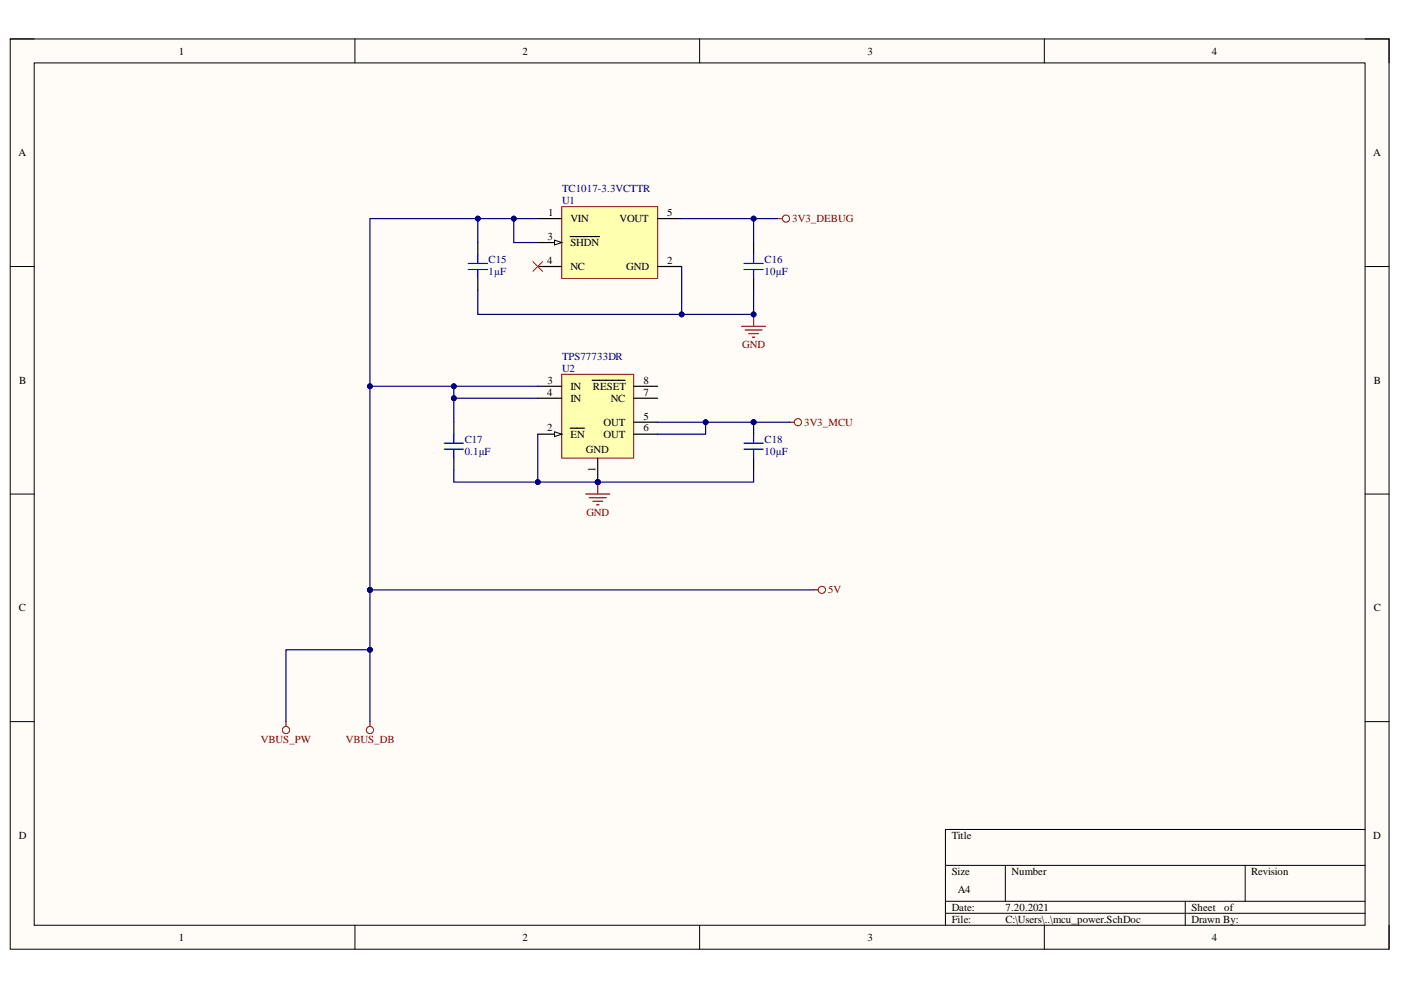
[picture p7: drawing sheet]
<svg xmlns="http://www.w3.org/2000/svg" width="297mm" height="210mm" viewBox="0 0 297 210" stroke-linecap="round" stroke-linejoin="round" font-family="sans-serif">
<defs><g id="words">
<g font-size="2.3">
<text x="37.9" y="11.6">1</text>
<text x="110.8" y="11.6">2</text>
<text x="183.9" y="11.6">3</text>
<text x="256.9" y="11.6">4</text>
<text x="3.9" y="33.1">A</text>
<text x="291.2" y="33.1">A</text>
<text x="116.2" y="45.8">1</text>
<text x="120.9" y="47">VIN</text>
<text x="131.3" y="47">VOUT</text>
<text x="141.5" y="45.8">5</text>
<text x="116.1" y="50.9">3</text>
<text x="120.9" y="52.2">SHDN</text>
<text x="116" y="56">4</text>
<text x="120.9" y="57.3">NC</text>
<text x="132.8" y="57.3">GND</text>
<text x="141.5" y="56">2</text>
<text x="4.1" y="81.3">B</text>
<text x="116" y="83.9">4</text>
<text x="116.1" y="81.3">3</text>
<text x="120.9" y="82.6">IN</text>
<text x="125.7" y="82.6">RESET</text>
<text x="136.4" y="83.9">7</text>
<text x="136.4" y="81.3">8</text>
<text x="291.3" y="81.3">B</text>
<text x="120.9" y="85.2">IN</text>
<text x="129.5" y="85.2">NC</text>
<text x="136.4" y="89">5</text>
<text x="116" y="91.5">2</text>
<text x="120.9" y="92.8">EN</text>
<text x="128" y="90.2">OUT</text>
<text x="128" y="92.8">OUT</text>
<text x="136.4" y="91.5">6</text>
<text x="124.2" y="96.1">GND</text>
<text x="126.3" y="100" transform="rotate(-90 126.3 100)">1</text>
<text x="4" y="129.6">C</text>
<text x="291.3" y="129.6">C</text>
<text x="4" y="177.8">D</text>
<text x="201.8" y="177.8">Title</text>
<text x="291.2" y="177.8">D</text>
<text x="201.8" y="185.5">Size</text>
<text x="214.5" y="185.5">Number</text>
<text x="265.3" y="185.5">Revision</text>
<text x="203" y="189.3">A4</text>
<text x="201.8" y="193.1">Date:</text>
<text x="201.8" y="195.7">File:</text>
<text x="213.2" y="193.1">7.20.2021</text>
<text x="213.2" y="195.7">C:\Users\..\mcu_power.SchDoc</text>
<text x="252.6" y="193.1">Sheet</text>
<text x="252.6" y="195.7">Drawn By:</text>
<text x="259.6" y="193.1">of</text>
<text x="37.9" y="199.5">1</text>
<text x="110.8" y="199.5">2</text>
<text x="183.9" y="199.5">3</text>
<text x="256.9" y="199.5">4</text>
</g>
<g font-size="2.3" fill="#000080">
<text x="119.2" y="40.7">TC1017-3.3VCTTR</text>
<text x="119.2" y="43.2">U1</text>
<text x="103.6" y="58.3">1µF</text>
<text x="103.6" y="55.8">C15</text>
<text x="162.1" y="58.3">10µF</text>
<text x="162.1" y="55.8">C16</text>
<text x="119.2" y="76.3">TPS77733DR</text>
<text x="119.2" y="78.8">U2</text>
<text x="98.5" y="93.9">C17</text>
<text x="162.1" y="93.9">C18</text>
<text x="98.5" y="96.4">0.1µF</text>
<text x="162.1" y="96.4">10µF</text>
</g>
<g font-size="2.3" fill="#800000">
<text x="168" y="47">3V3_DEBUG</text>
<text x="157.4" y="73.7">GND</text>
<text x="170.5" y="90.2">3V3_MCU</text>
<text x="124.3" y="109.3">GND</text>
<text x="175.6" y="125.8">5V</text>
<text x="55.3" y="157.6">VBUS_PW</text>
<text x="73.3" y="157.6">VBUS_DB</text>
</g>
</g></defs>
<path d="M2.2 8.3h292.3v193h-292.3z" fill-rule="evenodd" fill="#fffcf8"/>
<path d="M2.2 8.3h292.3v193h-292.3z" fill="none" stroke="#000" stroke-width=".21"/>
<path d="M7.3 13.3h282.1v182.9h-282.1z" fill-rule="evenodd" fill="#fffcf8"/>
<g fill="none" stroke="#000" stroke-width=".21">
<path d="M2.2 8.3h5.1M7.3 13.3h282.1v182.9h-282.1zM75.2 8.3v5M148.3 8.3v5M221.4 8.3v5M289.4 8.3h5.1v5M2.2 56.5h5.1M289.4 56.5h5.1M2.2 104.8h5.1M289.4 104.8h5.1M2.2 153h5.1M289.4 153h5.1"/>
<path d="M289.4 175.9h-89v20.3M75.3 196.2v5.1M148.3 196.2v5.1M200.4 183.5h89M200.4 191.1h89M200.4 193.6h89M213.2 183.5v7.6M221.4 196.2v5.1M251.3 191.1v5.1M264 183.5v7.6M294.5 196.2v5.1"/>
</g>
<circle cx="126.7" cy="102.2" r=".51" fill="#000080"/>
<circle cx="126.7" cy="102.2" r=".51" fill="none" stroke="#000080" stroke-width=".21"/>
<path d="M119.1 79.4h15.3v17.7h-15.3z" fill-rule="evenodd" fill="#ffffb0"/>
<path d="M119.1 79.4h15.3v17.7h-15.3z" fill="none" stroke="#800000" stroke-width=".21"/>
<path d="M126.7 97.1v5.1" fill="none" stroke="#000" stroke-width=".25"/>
<circle cx="126.7" cy="102.2" r=".51" fill="#000080"/>
<circle cx="126.7" cy="102.2" r=".51" fill="none" stroke="#000080" stroke-width=".21"/>
<path d="M114 92.1h5.1" fill="none" stroke="#000" stroke-width=".25"/>
<path d="M117.6 91.6l1.5 .5-1.5 .5z" fill="#f8fcff"/>
<path d="M117.6 91.6l1.5 .5-1.5 .5z" fill="none" stroke="#000" stroke-width=".21"/>
<path d="M114 81.9h5.1M114 84.4h5.1M120.9 90.8h3M125.6 80.6h6.9M134.4 81.9h5M134.4 84.4h5M134.4 89.5h5M134.4 92.1h5" fill="none" stroke="#000" stroke-width=".25"/>
<path d="M119.1 43.8h20.3v15.2h-20.3z" fill-rule="evenodd" fill="#ffffb0"/>
<path d="M119.1 43.8h20.3v15.2h-20.3z" fill="none" stroke="#800000" stroke-width=".21"/>
<path d="M114 46.3h5.1M114 51.4h5.1M139.4 56.5h5.1" fill="none" stroke="#000" stroke-width=".25"/>
<path d="M117.6 50.9l1.5 .5-1.5 .5z" fill="#f8fcff"/>
<path d="M117.6 50.9l1.5 .5-1.5 .5z" fill="none" stroke="#000" stroke-width=".21"/>
<path d="M114 56.5h5.1M120.9 50.2h6.2M139.4 46.3h5.1" fill="none" stroke="#000" stroke-width=".25"/>
<g fill="none" stroke="#800000" stroke-width=".21">
<circle cx="166.6" cy="46.3" r=".76"/>
<circle cx="169.2" cy="89.5" r=".76"/>
<circle cx="174.3" cy="125.1" r=".76"/>
<circle cx="60.6" cy="154.8" r=".76"/>
<circle cx="78.4" cy="154.8" r=".76"/>
</g>
<path d="M164.9 46.3h1M167.4 89.5h1M124.2 104.8h5.1M124.9 105.5h3.6M125.7 106.3h2M126.5 107h.5M126.7 102.2v2.6M172.5 125.1h1M60.6 153v1M78.4 153v1" fill="none" stroke="#800000" stroke-width=".25"/>
<circle cx="126.7" cy="102.2" r=".51" fill="#000080"/>
<circle cx="126.7" cy="102.2" r=".51" fill="none" stroke="#000080" stroke-width=".21"/>
<path d="M157.2 69.2h5.1M158 70h3.6M158.8 70.7h2M159.5 71.5h.5M159.8 66.7v2.5" fill="none" stroke="#800000" stroke-width=".25"/>
<circle cx="159.8" cy="66.7" r=".51" fill="#000080"/>
<circle cx="159.8" cy="66.7" r=".51" fill="none" stroke="#000080" stroke-width=".21"/>
<path d="M96.2 89.5v2.6M96.2 97.1v2.6" fill="none" stroke="#000" stroke-width=".25"/>
<path d="M94.2 94h4.1M94.2 95.2h4.1M96.2 92.1v1.9M96.2 95.2v1.9" fill="none" stroke="#00f" stroke-width=".25"/>
<circle cx="159.8" cy="89.5" r=".51" fill="#000080"/>
<circle cx="159.8" cy="89.5" r=".51" fill="none" stroke="#000080" stroke-width=".21"/>
<path d="M159.8 89.5v2.6M159.8 97.1v2.6" fill="none" stroke="#000" stroke-width=".25"/>
<circle cx="159.8" cy="89.5" r=".51" fill="#000080"/>
<circle cx="159.8" cy="89.5" r=".51" fill="none" stroke="#000080" stroke-width=".21"/>
<path d="M99.3 55.9h4M99.3 57.1h4M101.3 54v1.9M101.3 57.1v1.9M157.7 55.9h4.1M157.7 57.1h4.1M159.8 54v1.9M159.8 57.1v1.9M157.7 94h4.1M157.7 95.2h4.1M159.8 92.1v1.9M159.8 95.2v1.9" fill="none" stroke="#00f" stroke-width=".25"/>
<path d="M101.3 51.4v2.6M101.3 59v2.6M159.8 51.4v2.6M159.8 59v2.6" fill="none" stroke="#000" stroke-width=".25"/>
<path d="M159.8 46.3v5.1" fill="none" stroke="#000080" stroke-width=".25"/>
<circle cx="159.8" cy="46.3" r=".51" fill="#000080"/>
<circle cx="159.8" cy="46.3" r=".51" fill="none" stroke="#000080" stroke-width=".21"/>
<path d="M78.4 137.8h-17.8v15.2" fill="none" stroke="#000080" stroke-width=".25"/>
<circle cx="78.4" cy="137.8" r=".51" fill="#000080"/>
<circle cx="78.4" cy="137.8" r=".51" fill="none" stroke="#000080" stroke-width=".21"/>
<path d="M78.4 125.1h94.1" fill="none" stroke="#000080" stroke-width=".25"/>
<circle cx="78.4" cy="125.1" r=".51" fill="#000080"/>
<circle cx="78.4" cy="125.1" r=".51" fill="none" stroke="#000080" stroke-width=".21"/>
<path d="M96.2 81.9h-17.8v43.2" fill="none" stroke="#000080" stroke-width=".25"/>
<circle cx="96.2" cy="81.9" r=".51" fill="#000080"/>
<circle cx="96.2" cy="81.9" r=".51" fill="none" stroke="#000080" stroke-width=".21"/>
<circle cx="78.4" cy="81.9" r=".51" fill="#000080"/>
<circle cx="78.4" cy="81.9" r=".51" fill="none" stroke="#000080" stroke-width=".21"/>
<circle cx="78.4" cy="125.1" r=".51" fill="#000080"/>
<circle cx="78.4" cy="125.1" r=".51" fill="none" stroke="#000080" stroke-width=".21"/>
<path d="M114 46.3h-35.6v35.6" fill="none" stroke="#000080" stroke-width=".25"/>
<circle cx="78.4" cy="81.9" r=".51" fill="#000080"/>
<circle cx="78.4" cy="81.9" r=".51" fill="none" stroke="#000080" stroke-width=".21"/>
<circle cx="101.3" cy="46.3" r=".51" fill="#000080"/>
<circle cx="101.3" cy="46.3" r=".51" fill="none" stroke="#000080" stroke-width=".21"/>
<circle cx="108.9" cy="46.3" r=".51" fill="#000080"/>
<circle cx="108.9" cy="46.3" r=".51" fill="none" stroke="#000080" stroke-width=".21"/>
<path d="M96.2 99.7v2.5h30.5" fill="none" stroke="#000080" stroke-width=".25"/>
<circle cx="114" cy="102.2" r=".51" fill="#000080"/>
<circle cx="114" cy="102.2" r=".51" fill="none" stroke="#000080" stroke-width=".21"/>
<circle cx="126.7" cy="102.2" r=".51" fill="#000080"/>
<circle cx="126.7" cy="102.2" r=".51" fill="none" stroke="#000080" stroke-width=".21"/>
<path d="M114 81.9h-17.8v2.5h17.8" fill="none" stroke="#000080" stroke-width=".25"/>
<circle cx="96.2" cy="81.9" r=".51" fill="#000080"/>
<circle cx="96.2" cy="81.9" r=".51" fill="none" stroke="#000080" stroke-width=".21"/>
<circle cx="96.2" cy="84.4" r=".51" fill="#000080"/>
<circle cx="96.2" cy="84.4" r=".51" fill="none" stroke="#000080" stroke-width=".21"/>
<path d="M101.3 61.6v5.1h43.2" fill="none" stroke="#000080" stroke-width=".25"/>
<circle cx="144.5" cy="66.7" r=".51" fill="#000080"/>
<circle cx="144.5" cy="66.7" r=".51" fill="none" stroke="#000080" stroke-width=".21"/>
<path d="M108.9 46.3v5.1h5.1" fill="none" stroke="#000080" stroke-width=".25"/>
<circle cx="108.9" cy="46.3" r=".51" fill="#000080"/>
<circle cx="108.9" cy="46.3" r=".51" fill="none" stroke="#000080" stroke-width=".21"/>
<path d="M159.8 99.7v2.5h-33.1" fill="none" stroke="#000080" stroke-width=".25"/>
<circle cx="126.7" cy="102.2" r=".51" fill="#000080"/>
<circle cx="126.7" cy="102.2" r=".51" fill="none" stroke="#000080" stroke-width=".21"/>
<path d="M139.4 89.5h10.2v2.6h-10.2" fill="none" stroke="#000080" stroke-width=".25"/>
<circle cx="149.6" cy="89.5" r=".51" fill="#000080"/>
<circle cx="149.6" cy="89.5" r=".51" fill="none" stroke="#000080" stroke-width=".21"/>
<path d="M144.5 56.5v10.2h15.3v-5.1" fill="none" stroke="#000080" stroke-width=".25"/>
<circle cx="159.8" cy="66.7" r=".51" fill="#000080"/>
<circle cx="159.8" cy="66.7" r=".51" fill="none" stroke="#000080" stroke-width=".21"/>
<circle cx="144.5" cy="66.7" r=".51" fill="#000080"/>
<circle cx="144.5" cy="66.7" r=".51" fill="none" stroke="#000080" stroke-width=".21"/>
<path d="M144.5 46.3h20.4" fill="none" stroke="#000080" stroke-width=".25"/>
<circle cx="159.8" cy="46.3" r=".51" fill="#000080"/>
<circle cx="159.8" cy="46.3" r=".51" fill="none" stroke="#000080" stroke-width=".21"/>
<path d="M149.6 89.5h17.8" fill="none" stroke="#000080" stroke-width=".25"/>
<circle cx="149.6" cy="89.5" r=".51" fill="#000080"/>
<circle cx="149.6" cy="89.5" r=".51" fill="none" stroke="#000080" stroke-width=".21"/>
<circle cx="159.8" cy="89.5" r=".51" fill="#000080"/>
<circle cx="159.8" cy="89.5" r=".51" fill="none" stroke="#000080" stroke-width=".21"/>
<path d="M78.4 125.1v27.9" fill="none" stroke="#000080" stroke-width=".25"/>
<circle cx="78.4" cy="137.8" r=".51" fill="#000080"/>
<circle cx="78.4" cy="137.8" r=".51" fill="none" stroke="#000080" stroke-width=".21"/>
<circle cx="78.4" cy="125.1" r=".51" fill="#000080"/>
<circle cx="78.4" cy="125.1" r=".51" fill="none" stroke="#000080" stroke-width=".21"/>
<path d="M96.2 84.4v5.1" fill="none" stroke="#000080" stroke-width=".25"/>
<circle cx="96.2" cy="84.4" r=".51" fill="#000080"/>
<circle cx="96.2" cy="84.4" r=".51" fill="none" stroke="#000080" stroke-width=".21"/>
<path d="M101.3 46.3v5.1" fill="none" stroke="#000080" stroke-width=".25"/>
<circle cx="101.3" cy="46.3" r=".51" fill="#000080"/>
<circle cx="101.3" cy="46.3" r=".51" fill="none" stroke="#000080" stroke-width=".21"/>
<path d="M114 92.1v10.1" fill="none" stroke="#000080" stroke-width=".25"/>
<circle cx="114" cy="102.2" r=".51" fill="#000080"/>
<circle cx="114" cy="102.2" r=".51" fill="none" stroke="#000080" stroke-width=".21"/>
<path d="M113 55.5l2 2M115 55.5l-2 2" fill="none" stroke="#f00" stroke-width=".21"/>
<use href="#words"/>
</svg>
